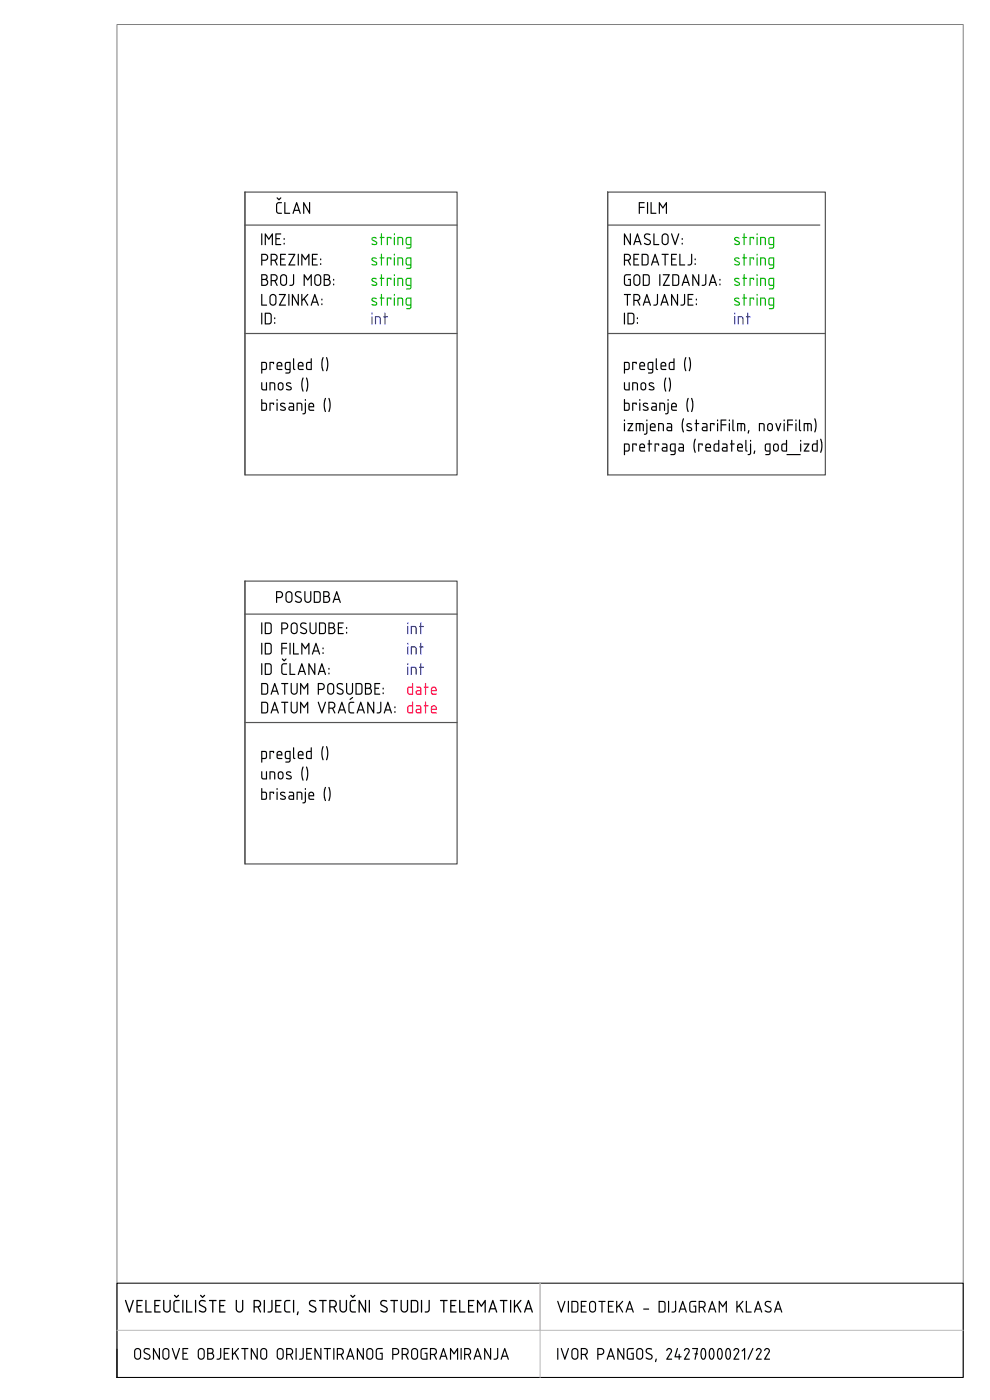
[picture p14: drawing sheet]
<svg xmlns="http://www.w3.org/2000/svg" width="210mm" height="297mm" viewBox="0 0 210 297" stroke-linecap="round" stroke-linejoin="round" font-family="sans-serif">
<!-- layer: OKVIR_unutarnji -->
<path d="M24.8 5.2h179.5v287h-179.5z" fill="none" stroke="#808080" stroke-width=".21"/>
<!-- layer: OKVIR_unut-iRC -->
<path d="M24.8 286.2v6" fill="none" stroke="#000" stroke-width=".21"/>
<!-- layer: OKVIR -->
<path d="M24.8 272.2h179.5v20h-179.5z" fill="none" stroke="#000" stroke-width=".21"/>
<path d="M114.5 272.2v20M24.8 282.2h179.5" fill="none" stroke="#bababa" stroke-width=".21"/>
<!-- layer: Pecat -->
<g fill="#000">
<path d="M55.4 49.6h.2v2.4l-.2-.1zM56.1 49.6l.3-.1 .6 1 .7-1 .2 .1-.1 2.4-.2-.1v-1.9l-.6 .9-.6-.9v1.9h-.3zM58.4 49.6h1.2v.1h-1v.8l.8 .1-.1 .1h-.7v1h1v.3l-1.2-.1zM60.1 51.7a.2 .2 0 0 1 .4 0 .2 .2 0 0 1-.4 0zM60.1 50.7a.2 .2 0 0 1 .4 0 .2 .2 0 0 1-.4 0z"/>
<path d="M55.5 53.8h.6a.75 .75 0 0 1 .8 .8 .75 .75 0 0 1-.8 .7h-.5v1h-.1zM55.6 54.1v1h.5a.5 .5 0 0 0 .5-.5 .5 .5 0 0 0-.5-.5zM57.4 53.8h.7a.75 .75 0 0 1 .8 .6 .75 .75 0 0 1-.5 .9l.5 1h-.2l-.5-1h-.6v1h-.2zM57.6 54.1v1h.5a.5 .5 0 0 0 .5-.5 .5 .5 0 0 0-.5-.5zM59.4 53.8l1.2 .1v.2h-1v.7l.8 .1-.1 .2h-.7v1h1v.2h-1.2zM61.1 53.9h1.5l-1.1 2.2h1.1v.2h-1.5l1.2-2.2h-1.1zM63.2 53.8l.2 .1-.1 2.4h-.2zM63.9 53.8l.9 1 .6-1 .2 .1v2.4h-.2v-1.9l-.7 .8-.6-.8v1.9h-.2zM66.2 53.8l1.2 .1-.1 .2h-.9v.7l.7 .1v.2h-.7v1h.9v.2h-1.2zM67.9 56a.2 .2 0 0 1 .4 0 .2 .2 0 0 1-.4 0zM67.9 55a.2 .2 0 0 1 .4 0 .2 .2 0 0 1-.4 0z"/>
<path d="M55.5 58.1h.6a.62 .62 0 0 1 .6 .5 .62 .62 0 0 1-.2 .7 .74 .74 0 0 1 .4 .8 .74 .74 0 0 1-.8 .5h-.7zM55.6 58.4v.7h.5a.37 .37 0 0 0 .4-.3 .37 .37 0 0 0-.4-.4zM55.6 59.4v1h.5a.5 .5 0 0 0 .5-.5 .5 .5 0 0 0-.5-.5zM57.4 58.1h.7a.75 .75 0 0 1 .8 .6 .75 .75 0 0 1-.5 .9l.5 1h-.2l-.5-1h-.6v1h-.2zM57.6 58.4v1h.5a.5 .5 0 0 0 .5-.5 .5 .5 0 0 0-.5-.5zM59.9 58.5l-.3 .3v1.1a.5 .5 0 0 0 .5 .5 .5 .5 0 0 0 .5-.5v-1a.5 .5 0 0 0-.2-.5 .5 .5 0 0 0-.5 .1zM59.5 58.5a.75 .75 0 0 1 .9-.3 .75 .75 0 0 1 .5 .7v1a.75 .75 0 0 1-.8 .7 .75 .75 0 0 1-.7-.7zM62.1 58.2h.3v1.8a.57 .57 0 0 1-.4 .6 .57 .57 0 0 1-.6-.1v-.1a.47 .47 0 0 0 .7-.4zM64.4 58.1l.9 1.1 .6-1h.2v2.4h-.2v-1.9l-.7 .8-.6-.8v1.9h-.2zM67 58.5l-.1 .3v1.1a.5 .5 0 0 0 .5 .5 .5 .5 0 0 0 .5-.5v-1a.49 .49 0 0 0-.3-.5 .49 .49 0 0 0-.6 .1zM66.7 58.5a.75 .75 0 0 1 .9-.3 .75 .75 0 0 1 .5 .7v1a.75 .75 0 0 1-.7 .7 .75 .75 0 0 1-.8-.7zM68.7 58.1h.7a.62 .62 0 0 1 .6 .5 .62 .62 0 0 1-.2 .7 .74 .74 0 0 1 .3 .8 .74 .74 0 0 1-.7 .5h-.8zM68.9 58.4v.7h.5a.37 .37 0 0 0 .4-.3 .37 .37 0 0 0-.4-.4zM68.9 59.4v1h.5a.5 .5 0 0 0 .5-.5 .5 .5 0 0 0-.5-.5zM70.6 60.3a.2 .2 0 0 1 .4 0 .2 .2 0 0 1-.4 0zM70.6 59.3a.2 .2 0 0 1 .4 0 .2 .2 0 0 1-.4 0z"/>
<path d="M58.7 43l.3-.1h.8l-.1 .2-.8 .1-.1 .2v1.5l.3 .2h.6v.3h-.7l-.4-.3-.1-1.7zM58.7 41.9h.2l.3 .3 .3-.3 .2 .1-.6 .5zM60.3 42.9h.2v2.2h1v.3l-1.2-.1zM62.9 43.4l-.4 1.1h.8zM62.8 42.9h.2l.7 2.5-.1-.1-.2-.6h-.9l-.2 .6h-.3zM64.3 42.9h.2l1 1.9v-1.9h.3l-.1 2.5-.1-.1-1.1-1.8v1.8h-.2z"/>
<path d="M135.5 42.9h1.2l-.1 .2h-.9v.8h.9l.1 .1-1 .1-.1 1.3-.1-.1zM137.3 42.9h.2l-.1 2.5-.2-.1zM138 42.9h.2v2.2h.9v.3l-1.1-.1zM139.8 42.9l.8 1 .6-1h.3l-.1 2.5-.2-.1v-1.9l-.7 .8-.5-.8v1.9h-.3z"/>
<path d="M55.5 62.3l.1 .1v2.2h1v.2h-1.2zM57.6 62.7l-.2 .3v1.1a.5 .5 0 0 0 .5 .5 .5 .5 0 0 0 .5-.5v-1a.5 .5 0 0 0-.3-.5 .5 .5 0 0 0-.5 .1zM57.5 62.5a.75 .75 0 0 1 1.1 .6v1a.75 .75 0 0 1-.7 .7 .75 .75 0 0 1-.8-.7v-1.2zM59.2 62.3l1.4 .1-1.1 2.2h1.1v.2h-1.5l1.2-2.2h-1.1zM61.1 62.4h.3l-.1 2.4h-.2zM61.9 62.3l.2 .1 1 1.8v-1.8h.3l-.1 2.4h-.1l-1.1-1.9v1.9h-.2zM63.9 62.3l.2 .1v1.1l1.1-1.1h.2l-.8 .9 .8 1.4-.1 .1h-.1l-.7-1.3-.4 .4v.9h-.2zM66.8 62.9l-.4 1.1h.7zM66.7 62.4h.2l.7 2.4h-.2l-.2-.6h-.9l-.2 .6h-.2zM68.1 64.5a.2 .2 0 0 1 .4 0 .2 .2 0 0 1-.4 0zM68.1 63.5a.2 .2 0 0 1 .4 0 .2 .2 0 0 1-.4 0z"/>
<path d="M55.4 66.4h.2v2.4h-.2zM56.1 66.4l1-.1 .4 .3 .1 1.7-.2 .4-1.3 .1zM56.4 66.6v2h.7l.3-.3v-1.4l-.3-.3zM58.1 68.5a.2 .2 0 0 1 .4 0 .2 .2 0 0 1-.4 0zM58.1 67.5a.2 .2 0 0 1 .4 0 .2 .2 0 0 1-.4 0z"/>
<path d="M58.5 125.4h.8a.75 .75 0 0 1 .7 .7 .75 .75 0 0 1-.7 .8h-.5v.9l-.2 .1zM58.8 125.6v1h.5a.5 .5 0 0 0 .5-.5 .5 .5 0 0 0-.5-.5zM60.9 125.8l-.1 .2v1.1a.5 .5 0 0 0 .5 .5 .5 .5 0 0 0 .5-.5v-1a.49 .49 0 0 0-.3-.5 .49 .49 0 0 0-.6 .2zM60.9 125.5a.75 .75 0 0 1 1.1 .6v1a.75 .75 0 0 1-.7 .8 .75 .75 0 0 1-.8-.8v-1.1zM62.6 125.6a.9 .9 0 0 1 1.3 0l-.2 .1a.64 .64 0 0 0-.9 .2l.1 .4 .8 .4a.65 .65 0 0 1 .3 .8 .65 .65 0 0 1-.8 .4l-.6-.3 .1-.2a.62 .62 0 0 0 .6 .2 .62 .62 0 0 0 .5-.5l-1.1-.6-.2-.3zM64.5 125.4h.3v1.7a.5 .5 0 0 0 .5 .5 .5 .5 0 0 0 .5-.5v-1.7h.2v1.7a.75 .75 0 0 1-.7 .8 .75 .75 0 0 1-.8-.8zM66.5 125.4h1l.4 .2 .1 1.8-.2 .4h-1.3zM66.8 125.6v2h.7l.3-.3v-1.4l-.3-.3zM68.5 125.4h.8a.62 .62 0 0 1 .6 .4 .62 .62 0 0 1-.2 .7 .74 .74 0 0 1 .3 .8 .74 .74 0 0 1-.7 .6l-.8-.1zM68.8 125.6v.8h.5a.37 .37 0 0 0 .4-.4 .37 .37 0 0 0-.4-.4zM68.8 126.6v1h.5a.5 .5 0 0 0 .5-.5 .5 .5 0 0 0-.5-.5zM71.4 125.9l-.4 1.1h.8zM71.3 125.4h.2l.7 2.5-.1-.1-.2-.6h-.9l-.2 .6h-.3z"/>
<path d="M26.6 275.7h.1l.7 2.1 .7-2.1 .3 .1-.9 2.6-.2-.1-.8-2.4zM29 275.7l1.3 .1-.1 .2h-1v.8h.8l-.1 .2h-.7v1.1h1v.3l-1.3-.1zM30.8 275.8h.3v2.3h1v.3l-1.3-.1zM32.7 275.8h1.4l-.1 .2h-1v.8h.8l-.1 .2h-.7v1.1h1v.3l-1.3-.1zM34.7 275.7l.2 .1v1.8a.54 .54 0 0 0 .5 .5 .54 .54 0 0 0 .5-.5l.1-1.9 .2 .1v1.8a.81 .81 0 0 1-.8 .8 .81 .81 0 0 1-.8-.8zM36.9 276l.4-.3 .8 .1-.1 .2h-.8l-.2 .3 .1 1.7 .2 .1h.7v.3h-.7l-.4-.3zM36.9 274.7l.2-.1 .3 .4 .4-.4 .2 .2-.6 .5zM38.7 275.7l.2 .1-.1 2.6-.2-.1zM39.5 275.7l.2 .1v2.3h1v.3l-1.2-.1zM41.4 275.7l.2 .1-.1 2.6-.2-.1zM42.4 274.7l.2-.1 .4 .4 .3-.4 .2 .2-.6 .5zM42.3 276a.98 .98 0 0 1 1.3 0l-.1 .1a.69 .69 0 0 0-1.1 .2l.1 .4 .9 .4a.69 .69 0 0 1 .3 .9 .69 .69 0 0 1-.8 .4l-.7-.3 .1-.2a.67 .67 0 0 0 .7 .2 .67 .67 0 0 0 .5-.5l-1-.6a.64 .64 0 0 1-.2-1zM44.3 275.8h1.6v.2h-.6l-.1 2.4-.2-.1v-2.3h-.6zM46.5 275.7l1.3 .1v.2h-1.1v.8h.9l-.1 .2h-.8v1.1h1.1v.3l-1.3-.1zM50 275.7l.3 .1v1.8a.54 .54 0 0 0 .5 .5 .54 .54 0 0 0 .5-.5l.1-1.9 .2 .1v1.8a.81 .81 0 0 1-.8 .8 .81 .81 0 0 1-.8-.8zM53.8 275.7h.1a1.26 1.26 0 0 1 1.4 .4 .86 .86 0 0 1-.4 1.2l.5 1-.3 .1-.5-1.1h-.6v1l-.2 .1zM54 276v1h.6a.54 .54 0 0 0 .5-.5 .54 .54 0 0 0-.5-.5zM55.9 275.8h.3l-.1 2.6-.2-.1zM57.6 275.7l.2 .1v1.9a.66 .66 0 0 1-.4 .6 .66 .66 0 0 1-.7 0l.1-.2a.5 .5 0 0 0 .7-.4zM58.4 275.7l1.3 .1-.1 .2h-1v.8h.8v.2h-.8v1.1h1v.3l-1.2-.1zM60.3 276l.5-.3 .8 .1-.1 .2h-.8l-.2 .3 .1 1.7 .2 .1h.7v.3h-.7l-.5-.3zM62.2 275.7l.2 .1-.1 2.6-.2-.1zM63.1 278.2l.2-.1v.2l-.1 .6h-.2zM65.8 275.8a.85 .85 0 0 1 1.2 .2l-.2 .1a.69 .69 0 0 0-1 .2l.1 .4 .9 .4a.7 .7 0 0 1 .3 .9 .7 .7 0 0 1-.9 .4l-.7-.3 .1-.2a.67 .67 0 0 0 .7 .2 .67 .67 0 0 0 .6-.5l-1-.6a.69 .69 0 0 1-.1-1.2zM67.7 275.7l1.6 .1-.1 .2h-.6l-.1 2.4-.2-.1v-2.3h-.6zM69.9 275.7h.1a1.26 1.26 0 0 1 1.3 .4 .86 .86 0 0 1-.3 1.2l.4 1-.2 .1-.5-1.1h-.6v1l-.2 .1zM70.1 276v1h.5a.54 .54 0 0 0 .6-.5 .54 .54 0 0 0-.6-.5zM72.1 275.7l.2 .1v1.8a.54 .54 0 0 0 .5 .5 .54 .54 0 0 0 .5-.5l.1-1.9 .2 .1v1.8a.81 .81 0 0 1-.8 .8 .81 .81 0 0 1-.8-.8zM74.2 276l.5-.3 .8 .1-.1 .2h-.8l-.2 .3 .1 1.7 .2 .1h.7v.3h-.7l-.5-.3zM74.3 274.7l.2-.1 .3 .4 .4-.4 .2 .2-.6 .5zM76.1 275.7h.2l1.1 2v-1.9h.3l-.1 2.6h-.2l-1.1-2v1.9h-.3zM78.2 275.8h.3l-.1 2.6-.2-.1zM80.8 275.9a.99 .99 0 0 1 1.3 .1l-.2 .1a.69 .69 0 0 0-1 .2l.1 .4 .9 .4a.7 .7 0 0 1 .3 .9 .7 .7 0 0 1-.9 .4l-.6-.3 .1-.2a.67 .67 0 0 0 .6 .2 .67 .67 0 0 0 .6-.5l-1-.6a.67 .67 0 0 1-.2-1.1zM82.8 275.7l1.6 .1-.1 .2h-.6v2.4l-.2-.1v-2.3h-.7zM85 275.7l.2 .1v1.8a.54 .54 0 0 0 .6 .5 .54 .54 0 0 0 .5-.5l.1-1.9 .2 .1v1.8a.81 .81 0 0 1-.8 .8 .81 .81 0 0 1-.9-.8zM87.2 275.7h1l.4 .3 .1 1.9-.3 .4h-1.3zM87.4 276v2.1h.7l.4-.3v-1.5l-.4-.3zM89.3 275.7l.2 .1v2.6l-.2-.1zM90.9 275.7l.2 .1v1.9a.66 .66 0 0 1-.3 .6 .66 .66 0 0 1-.7 0v-.2a.5 .5 0 0 0 .8-.4zM93.4 275.7l1.5 .1v.2h-.6l-.1 2.4-.2-.1v-2.3h-.6zM95.5 275.7l1.3 .1v.2h-1.1v.8h.8v.2h-.8v1.1h1.1v.3l-1.3-.1zM97.4 275.7l.2 .1v2.3h1v.3l-1.2-.1zM99.3 275.7l1.3 .1-.1 .2h-1v.8h.8v.2h-.8v1.1h1v.3l-1.3-.1zM101.2 275.7h.2l.7 1.1 .7-1.1 .2 .1v2.6l-.2-.1v-2l-.8 .9-.6-.9v2h-.3zM104.5 276.3l-.4 1.2h.8zM104.4 275.8h.2l.9 2.4-.1 .2h-.2l-.2-.7h-1l-.2 .7-.2-.1zM106.1 275.7l1.5 .1-.1 .2h-.6v2.4l-.2-.1v-2.3h-.6zM108.2 275.7l.2 .1v2.6l-.2-.1zM109 275.7l.2 .1v1.2l1.2-1.3 .2 .1-.8 1 .8 1.4-.1 .2h-.1l-.8-1.4-.4 .4v.9h-.2zM112.1 276.3l-.4 1.2h.8zM112 275.8h.2l.8 2.4-.1 .2h-.1l-.2-.7h-1l-.2 .7-.3-.1z"/>
<path d="M118.2 275.9h.2l.6 2 .7-2 .2 .1-.8 2.4h-.2zM120.5 275.9l.2 .1-.1 2.4-.2-.1zM121.2 276l1-.1 .4 .3 .1 1.7-.3 .4h-1.2zM121.4 276.1v2h.7l.3-.2v-1.5l-.3-.3zM123.2 275.9l1.2 .1v.1h-1v.8l.8 .1-.1 .1h-.7v1h1v.3l-1.2-.1zM125.2 276.4v1.2a.5 .5 0 0 0 .5 .5 .5 .5 0 0 0 .5-.5v-1a.5 .5 0 0 0-.4-.4 .5 .5 0 0 0-.6 .2zM125 276.2a.75 .75 0 0 1 .9-.3 .75 .75 0 0 1 .5 .7v1a.75 .75 0 0 1-.7 .8 .75 .75 0 0 1-.8-.8zM127 275.9l1.4 .1v.1h-.6l-.1 2.3-.2-.1v-2.2h-.5zM129 275.9l1.2 .1-.1 .1h-.9v.8l.7 .1v.1h-.7v1h.9v.3l-1.2-.1zM130.7 276h.2v1.1l1.1-1.2 .2 .1-.8 .9 .8 1.3-.1 .2h-.2l-.7-1.3-.3 .3v.9h-.2zM133.5 276.4l-.3 1.1h.7zM133.4 275.9h.2l.8 2.5h-.2l-.2-.6h-.9l-.2 .6-.2-.1zM136.4 277.6l1.2-.1 .1 .2-1.2 .1zM139.7 275.9h1l.4 .3 .1 1.7-.3 .4h-1.2zM139.9 276.1v2h.7l.3-.2v-1.5l-.3-.3zM141.7 275.9l.2 .1-.1 2.4-.1-.1zM143.2 276h.2v1.8a.57 .57 0 0 1-.3 .6 .57 .57 0 0 1-.7-.2l.1-.1a.47 .47 0 0 0 .7-.3zM144.8 276.4l-.4 1.1h.8zM144.7 275.9h.2l.7 2.5h-.2l-.2-.6h-.9l-.2 .6-.2-.1zM146.4 276h1.3l-.1 .1h-.9l-.3 .3v1.5l.2 .2h.8v-1h-.3l-.1-.1h.7l-.1 1.4h-.9l-.4-.3-.1-1.7zM148.2 276l.7-.1a.75 .75 0 0 1 .8 .6 .75 .75 0 0 1-.5 .8l.4 1-.2 .1-.4-1h-.6v.9l-.2 .1zM148.4 276.1v1h.5a.5 .5 0 0 0 .5-.5 .5 .5 0 0 0-.5-.5zM151 276.4l-.3 1.1h.7zM150.9 275.9h.2l.7 2.5h-.1l-.2-.6h-.9l-.2 .6-.2-.1zM152.5 275.9l.8 1 .6-1 .3 .1-.1 2.4-.2-.1v-1.9l-.6 .9-.6-.9v1.9h-.3zM156.2 276h.2v1.1l1.1-1.2 .2 .1-.8 .9 .7 1.3v.2h-.2l-.7-1.3-.3 .3v.9h-.2zM158.2 275.9l.2 .1v2.1h.9v.3l-1.1-.1zM160.8 276.4l-.4 1.1h.8zM160.7 275.9h.2l.7 2.5h-.2l-.2-.6h-.9l-.2 .6-.2-.1zM162.2 276.2a.9 .9 0 0 1 1.3-.1l-.1 .2a.64 .64 0 0 0-1 .1l.1 .4 .8 .4a.65 .65 0 0 1 .3 .8 .65 .65 0 0 1-.8 .4l-.6-.3 .1-.2a.62 .62 0 0 0 .6 .3 .62 .62 0 0 0 .5-.5l-1.1-.7-.1-.3zM165 276.4l-.3 1.1h.7zM164.9 275.9h.2l.7 2.5h-.1l-.2-.6h-.9l-.2 .6-.2-.1z"/>
<path d="M28.8 286.4l-.1 1.2a.5 .5 0 0 0 .5 .5 .5 .5 0 0 0 .5-.5v-1a.5 .5 0 0 0-.4-.4 .5 .5 0 0 0-.5 .2zM28.5 286.2a.75 .75 0 0 1 .9-.3 .75 .75 0 0 1 .5 .7v1a.75 .75 0 0 1-.7 .8 .75 .75 0 0 1-.8-.8zM30.7 286a.78 .78 0 0 1 1.1 .1l-.2 .2a.64 .64 0 0 0-.9 .1l.1 .4 .8 .4a.65 .65 0 0 1 .3 .8 .65 .65 0 0 1-.8 .4l-.6-.3 .1-.2a.62 .62 0 0 0 .6 .3 .62 .62 0 0 0 .5-.5l-1.1-.7-.2-.3v-.3zM32.5 285.9h.1l1.1 1.9v-1.8h.2v2.4h-.2l-1-1.9v1.8h-.3zM34.8 286.4l-.1 1.2a.5 .5 0 0 0 .5 .5 .5 .5 0 0 0 .5-.5v-1a.5 .5 0 0 0-.4-.4 .5 .5 0 0 0-.5 .2zM34.8 286a.75 .75 0 0 1 1.1 .6v1a.75 .75 0 0 1-.7 .8 .75 .75 0 0 1-.8-.8v-1.1zM36.5 285.9h.2l.6 2 .7-2 .2 .1-.9 2.4-.1-.1zM38.7 285.9l1.2 .1v.1h-1v.8l.8 .1-.1 .1h-.7v1h1v.3l-1.2-.1zM42.3 286.4l-.1 1.2a.5 .5 0 0 0 .5 .5 .5 .5 0 0 0 .5-.5v-1a.5 .5 0 0 0-.4-.4 .5 .5 0 0 0-.5 .2zM42.3 286a.75 .75 0 0 1 1.1 .6v1a.75 .75 0 0 1-.7 .8 .75 .75 0 0 1-.8-.8v-1.1zM44 285.9h.7a.62 .62 0 0 1 .6 .4 .62 .62 0 0 1-.2 .7 .74 .74 0 0 1 .3 .9 .74 .74 0 0 1-.7 .5l-.8-.1zM44.2 286.1v.8h.5a.37 .37 0 0 0 .4-.4 .37 .37 0 0 0-.4-.4zM44.2 287.1v1h.5a.5 .5 0 0 0 .5-.5 .5 .5 0 0 0-.5-.5zM46.7 285.9l.2 .1v1.8a.57 .57 0 0 1-.3 .6 .57 .57 0 0 1-.7-.2l.1-.1a.47 .47 0 0 0 .7-.3zM47.4 286h1.3l-.1 .1h-.9v.8l.7 .1v.1h-.7v1h.9v.3l-1.2-.1zM49.2 286h.2v1.1l1.1-1.2 .2 .1-.8 .9 .8 1.3-.1 .2h-.1l-.7-1.3-.4 .3v.9h-.2zM51.2 285.9l1.5 .1-.1 .1h-.5l-.1 2.3-.2-.1v-2.2h-.6zM53.2 285.9h.2l1 1.9v-1.8h.3l-.1 2.4h-.1l-1.1-1.9v1.8h-.2zM55.5 286.4l-.1 1.2a.5 .5 0 0 0 .5 .5 .5 .5 0 0 0 .5-.5v-1a.5 .5 0 0 0-.3-.4 .5 .5 0 0 0-.6 .2zM55.3 286.2a.75 .75 0 0 1 .8-.3 .75 .75 0 0 1 .6 .7v1a.75 .75 0 0 1-.8 .8 .75 .75 0 0 1-.7-.8zM59 286.4l-.1 1.2a.5 .5 0 0 0 .5 .5 .5 .5 0 0 0 .5-.5v-1a.5 .5 0 0 0-.3-.4 .5 .5 0 0 0-.6 .2zM59 286a.75 .75 0 0 1 1.2 .6v1a.75 .75 0 0 1-.8 .8 .75 .75 0 0 1-.7-.8v-1.1zM60.7 285.9h.7a.75 .75 0 0 1 .8 .6 .75 .75 0 0 1-.5 .8l.5 1-.2 .1-.5-1h-.6v.9l-.2 .1zM60.9 286.1v1h.5a.5 .5 0 0 0 .5-.5 .5 .5 0 0 0-.5-.5zM62.7 286h.2v2.4l-.2-.1zM64.2 285.9l.2 .1v1.8a.57 .57 0 0 1-.3 .6 .57 .57 0 0 1-.7-.2l.1-.1a.47 .47 0 0 0 .7-.3zM64.9 286h1.3l-.1 .1h-.9v.8l.7 .1v.1h-.7v1h.9v.3l-1.2-.1zM66.7 286l.2-.1 1 1.9v-1.8h.3l-.1 2.4h-.1l-1.1-1.9v1.8h-.2zM68.7 285.9l1.5 .1-.1 .1h-.6v2.3l-.2-.1v-2.2h-.6zM70.7 285.9l.2 .1v2.4l-.2-.1zM71.5 285.9h.7a.75 .75 0 0 1 .7 .6 .75 .75 0 0 1-.4 .8l.4 1-.2 .1-.5-1h-.5v.9l-.2 .1zM71.7 286.1v1h.5a.5 .5 0 0 0 .5-.5 .5 .5 0 0 0-.5-.5zM74.3 286.4l-.4 1.1h.8zM74.2 285.9h.2l.7 2.5h-.2l-.1-.6h-1l-.1 .6-.3-.1zM75.7 286l.2-.1 1 1.9v-1.8h.3l-.1 2.4h-.1l-1.1-1.9v1.8h-.2zM78 286.4l-.1 1.2a.5 .5 0 0 0 .5 .5 .5 .5 0 0 0 .5-.5v-1a.5 .5 0 0 0-.3-.4 .5 .5 0 0 0-.6 .2zM77.8 286.2a.75 .75 0 0 1 .8-.3 .75 .75 0 0 1 .6 .7v1a.75 .75 0 0 1-.8 .8 .75 .75 0 0 1-.7-.8zM79.8 286.2l.4-.3 1 .1-.1 .1h-.9l-.3 .3v1.5l.2 .2h.8v-1h-.3l-.1-.1h.7l-.1 1.4h-.9l-.4-.3zM83.2 285.9h.7a.75 .75 0 0 1 .8 .7 .75 .75 0 0 1-.8 .8h-.5v.9l-.2 .1zM83.4 286.1v1h.5a.5 .5 0 0 0 .5-.5 .5 .5 0 0 0-.5-.5zM85.2 286l.7-.1a.75 .75 0 0 1 .8 .6 .75 .75 0 0 1-.5 .8l.5 1-.3 .1-.4-1h-.6v.9l-.2 .1zM85.4 286.1v1h.5a.5 .5 0 0 0 .5-.5 .5 .5 0 0 0-.5-.5zM87.5 286.4l-.1 1.2a.5 .5 0 0 0 .5 .5 .5 .5 0 0 0 .5-.5v-1a.5 .5 0 0 0-.3-.4 .5 .5 0 0 0-.6 .2zM87.3 286.2a.75 .75 0 0 1 .8-.3 .75 .75 0 0 1 .6 .7v1a.75 .75 0 0 1-.8 .8 .75 .75 0 0 1-.7-.8zM89.4 286h1.3l-.1 .1h-.9l-.3 .3v1.5l.2 .2h.8v-1h-.3l-.1-.1h.7l-.1 1.4h-.9l-.4-.3-.1-1.7zM91.2 285.9h.7a.75 .75 0 0 1 .8 .6 .75 .75 0 0 1-.5 .8l.5 1-.3 .1-.4-1h-.6v.9l-.2 .1zM91.4 286.1v1h.5a.5 .5 0 0 0 .5-.5 .5 .5 0 0 0-.5-.5zM94 286.4l-.3 1.1h.7zM93.9 285.9h.3l.7 2.5h-.2l-.2-.6h-.9l-.2 .6-.2-.1zM95.4 286l.2-.1 .7 1 .7-1 .2 .1-.1 2.4-.2-.1v-1.9l-.6 .9-.6-.9v1.9h-.3zM97.7 286h.2v2.4l-.2-.1zM98.5 285.9h.7a.75 .75 0 0 1 .7 .6 .75 .75 0 0 1-.4 .8l.4 1-.2 .1-.5-1h-.5v.9l-.2 .1zM98.7 286.1v1h.5a.5 .5 0 0 0 .5-.5 .5 .5 0 0 0-.5-.5zM101.3 286.4l-.4 1.1h.8zM101.2 285.9h.2l.7 2.5h-.2l-.2-.6h-.9l-.2 .6-.2-.1zM102.7 286l.2-.1 1 1.9v-1.8h.3l-.1 2.4h-.1l-1.1-1.9v1.8h-.2zM105.4 286h.3v1.8a.57 .57 0 0 1-.4 .6 .57 .57 0 0 1-.6-.2v-.1a.47 .47 0 0 0 .7-.3zM107 286.4l-.3 1.1h.7zM106.9 285.9h.2l.8 2.5h-.2l-.2-.6h-.9l-.2 .6-.2-.1z"/>
<path d="M118.2 285.9l.2 .1v2.4l-.2-.1zM119 285.9h.1l.7 2 .6-2 .3 .1-.9 2.4-.1-.1zM121.5 286.4l-.1 1.2a.5 .5 0 0 0 .5 .5 .5 .5 0 0 0 .5-.5v-1a.5 .5 0 0 0-.3-.4 .5 .5 0 0 0-.6 .2zM121.5 286a.75 .75 0 0 1 1.2 .6v1a.75 .75 0 0 1-.8 .8 .75 .75 0 0 1-.7-.8v-1.1zM123.2 285.9h.7a.75 .75 0 0 1 .8 .6 .75 .75 0 0 1-.5 .8l.4 1-.2 .1-.4-1h-.6v.9l-.2 .1zM123.4 286.1v1h.5a.5 .5 0 0 0 .5-.5 .5 .5 0 0 0-.5-.5zM126.7 285.9h.7a.75 .75 0 0 1 .8 .7 .75 .75 0 0 1-.8 .8h-.5v.9l-.2 .1zM126.9 286.1v1h.5a.5 .5 0 0 0 .5-.5 .5 .5 0 0 0-.5-.5zM129.5 286.4l-.3 1.1h.7zM129.4 285.9h.2l.8 2.5h-.2l-.2-.6h-.9l-.2 .6-.2-.1zM131 285.9h.1l1.1 1.9v-1.8h.2v2.4h-.2l-1-1.9v1.8h-.3zM133 286.2l.4-.3 1 .1-.1 .1h-.8l-.3 .3v1.5l.1 .2h.9v-1h-.4v-.1h.6l-.1 1.4h-.9l-.4-.3zM135.2 286.4v1.2a.5 .5 0 0 0 .5 .5 .5 .5 0 0 0 .5-.5v-1a.5 .5 0 0 0-.4-.4 .5 .5 0 0 0-.6 .2zM135 286.2a.75 .75 0 0 1 .9-.3 .75 .75 0 0 1 .5 .7v1a.75 .75 0 0 1-.7 .8 .75 .75 0 0 1-.8-.8zM137.2 286a.78 .78 0 0 1 1.1 .1l-.2 .2a.64 .64 0 0 0-.9 .1l.1 .4 .8 .4a.65 .65 0 0 1 .3 .8 .65 .65 0 0 1-.8 .4l-.7-.3 .1-.2a.62 .62 0 0 0 .7 .3 .62 .62 0 0 0 .5-.5l-1.1-.7-.2-.3v-.3zM139.1 288.2l.2 .1-.2 .6h-.1zM141.4 286.1l.3-.2a.64 .64 0 0 1 .7 .2 .64 .64 0 0 1 0 .8l-.8 1.2h.9v.2l-1.2 .1v-.2l.9-1.5a.38 .38 0 0 0 0-.4 .38 .38 0 0 0-.4-.2l-.5 .4zM143.6 285.9h.1l.1 .1-.5 1.6h.6v-.4l.2-.1 .1 .5 .3 .1v.2h-.3l-.1 .5-.2-.1v-.4l-.9-.1zM145.2 286.1l.3-.2a.64 .64 0 0 1 .7 .2 .64 .64 0 0 1 0 .8l-.8 1.2h.8l.1 .2-1.2 .1-.1-.2 1-1.5a.38 .38 0 0 0 0-.4 .38 .38 0 0 0-.4-.2l-.5 .4zM146.8 286h1.2l-.2 1 .2 .2-.2 .1-.3 1.1-.2-.1 .2-1-.2-.2 .3-.1 .2-.9h-1zM149.1 286.1a1.71 1.71 0 0 0 .1 2 1.52 1.52 0 0 0 0-2zM148.7 286.1l.5-.2a1.5 1.5 0 0 1 .5 2l-.4 .5h-.1a1.5 1.5 0 0 1-.6-2zM150.8 286.1a1.71 1.71 0 0 0 .1 2 1.52 1.52 0 0 0 0-2zM150.5 286.1l.4-.2a1.5 1.5 0 0 1 .5 2l-.3 .5h-.2a1.5 1.5 0 0 1-.5-2zM152.6 286.1a1.71 1.71 0 0 0 .1 2 1.52 1.52 0 0 0 0-2zM152.2 286.1l.5-.2a1.5 1.5 0 0 1 .5 2l-.4 .5h-.1a1.5 1.5 0 0 1-.6-2zM154.3 286.1a1.71 1.71 0 0 0 .1 2 1.52 1.52 0 0 0 0-2zM154 286.1l.4-.2a1.5 1.5 0 0 1 .5 2l-.3 .5h-.2a1.5 1.5 0 0 1-.5-2zM155.7 286.1l.3-.2a.64 .64 0 0 1 .7 .2 .64 .64 0 0 1 0 .8l-.8 1.2h.8l.1 .2-1.2 .1-.1-.2 1-1.5a.38 .38 0 0 0 0-.4 .38 .38 0 0 0-.4-.2l-.5 .4zM157.8 285.9l.2 .1v2.4l-.2-.1v-2l-.3 .3h-.2zM159.6 285.9l.2 .2-1.2 2.3-.1-.2zM160.4 286.1l.3-.2a.64 .64 0 0 1 .7 .2 .64 .64 0 0 1 0 .8l-.8 1.2h.9v.2l-1.2 .1v-.2l.9-1.5a.38 .38 0 0 0 0-.4 .38 .38 0 0 0-.4-.2l-.5 .4zM162.2 286.1l.3-.2a.64 .64 0 0 1 .7 .2 .64 .64 0 0 1 0 .8l-.8 1.2h.8l.1 .2-1.2 .1-.1-.2 1-1.5a.38 .38 0 0 0 0-.4 .38 .38 0 0 0-.4-.2l-.5 .4z"/>
</g>
<!-- layer: __VEZE -->
<path d="M51.9 40.7h45v60h-45zM51.9 40.7v60M51.9 47.7h45M128.9 40.7h46.1v60h-46.1zM128.9 47.7h45M128.9 40.7v60M51.9 70.7h45M128.9 70.7h46.1M51.9 123.3h45v59.9h-45zM51.9 123.3v59.9M51.9 130.2h45M51.9 153.2h45" fill="none" stroke="#545454" stroke-width=".25"/>
<!-- layer: Pecat -->
<g fill="#00b800">
<path d="M78.9 50.4a.7 .7 0 0 1 1 .1l-.2 .1a.44 .44 0 0 0-.7 .1l.8 .5a.49 .49 0 0 1 .1 .6 .49 .49 0 0 1-.6 .2l-.5-.2 .1-.2 .2 .1a.5 .5 0 0 0 .7-.2l-.9-.5-.1-.2zM80.8 49.6h.2v.6l.5 .1v.2h-.5v1.5l-.2-.1v-1.4l-.3-.1 .1-.2h.2zM82.1 50.2l.9 .1v.4h-.2v-.2h-.5l-.1 1.5-.2-.1zM83.6 50.2l.2 .1-.1 1.7-.2-.1zM83.5 49.7a.17 .17 0 0 1 .3 0 .17 .17 0 0 1-.3 0zM84.3 50.3l.8-.1 .3 .3 .1 1.5-.2-.1v-1.2l-.2-.2h-.6v1.4h-.2zM86.1 50.5l.3-.3 .9 .1v2.1l-.4 .3h-.8l.1-.2h.7l.1-.5-.8-.1-.2-.3zM86.4 50.5l-.1 1.1 .7 .1v-1.2z"/>
<path d="M78.9 54.7a.7 .7 0 0 1 1 .1l-.2 .1a.44 .44 0 0 0-.7 .2l.8 .4a.49 .49 0 0 1 .1 .7 .49 .49 0 0 1-.6 .1l-.5-.2 .1-.2 .2 .1a.5 .5 0 0 0 .7-.2l-.9-.5-.1-.2zM80.8 53.8l.2 .1v.7h.5v.2h-.5v1.5h-.2v-1.5h-.3l.1-.2h.2zM82.1 54.6h.9v.5l-.2-.1v-.2h-.5l-.1 1.5h-.2zM83.6 54.6h.2l-.1 1.7h-.2zM83.5 54a.17 .17 0 0 1 .3 0 .17 .17 0 0 1-.3 0zM84.3 54.6h.8l.3 .2 .1 1.5h-.2v-1.3l-.2-.2h-.6v1.5h-.2zM86.2 54.6h1.1v2.1l-.4 .4-.8-.1 .1-.2h.6l.2-.2v-.3h-.6l-.3-.3-.1-1zM86.4 54.9l-.1 1.1 .7 .1v-1.3z"/>
<path d="M78.9 59.1a.7 .7 0 0 1 1 .1l-.2 .1a.44 .44 0 0 0-.7 .1l.8 .4a.49 .49 0 0 1 .1 .7 .49 .49 0 0 1-.6 .1l-.5-.2 .1-.1h.2a.5 .5 0 0 0 .7-.1l-.9-.5-.1-.2zM80.8 58.2h.2v.7l.5 .1v.1h-.5v1.5h-.2v-1.5h-.3l.1-.2h.2zM82.1 58.9l.9 .1v.4l-.2-.1v-.2h-.5l-.1 1.5h-.2zM83.6 58.9l.2 .1-.1 1.6h-.2zM83.5 58.3a.17 .17 0 0 1 .3 0 .17 .17 0 0 1-.3 0zM84.3 58.9h.8l.3 .2 .1 1.5h-.2v-1.3l-.2-.2h-.6v1.5h-.2zM86.2 59h1.1v2l-.4 .4-.8-.1 .1-.2h.6l.2-.2v-.3h-.6l-.3-.3-.1-1zM86.4 59.2l-.1 1.1 .7 .1v-1.3z"/>
<path d="M78.9 63.3a.7 .7 0 0 1 1 .1l-.2 .1a.44 .44 0 0 0-.7 .1l.8 .4a.49 .49 0 0 1 .1 .7 .49 .49 0 0 1-.6 .1l-.5-.2 .1-.1h.2a.5 .5 0 0 0 .7-.2l-.9-.4-.1-.2zM80.8 62.3l.2 .1v.7l.5 .1v.1h-.5v1.5h-.2v-1.5h-.3l.1-.2h.2zM82 63.2h1v.4l-.2-.1v-.2h-.5l-.1 1.5h-.2zM83.5 63.2h.3l-.1 1.6h-.2zM83.5 62.5a.17 .17 0 0 1 .3 0 .17 .17 0 0 1-.3 0zM84.3 63.2l.8-.1 .3 .2 .1 1.5h-.2v-1.3l-.2-.2h-.6v1.5h-.2zM86.2 63.2h1.1v2l-.4 .4-.8-.1 .1-.2h.6l.2-.2v-.3h-.6l-.3-.3-.1-1zM86.4 63.4l-.1 1.1 .7 .1v-1.3z"/>
</g>
<path d="M78.8 67.1h.2v1.7h-.2zM78.7 66.5a.2 .2 0 0 1 .4 0 .2 .2 0 0 1-.4 0zM79.6 67.1h.8l.3 .2v1.5h-.2v-1.3l-.2-.2h-.5v1.5h-.3zM81.5 66.4h.3v.7h.5l-.1 .2h-.4l-.1 1.5h-.2v-1.5h-.2v-.2h.2z" fill="#00f"/>
<g fill="#000">
<path d="M132.4 53.8h.7a.75 .75 0 0 1 .7 .6 .75 .75 0 0 1-.4 .9l.4 1h-.2l-.5-1h-.5v1h-.2zM132.6 54.1v1h.5a.5 .5 0 0 0 .5-.5 .5 .5 0 0 0-.5-.5zM134.4 53.8l1.2 .1-.1 .2h-.9v.7l.7 .1-.1 .2h-.6v1h.9v.2h-1.2zM136.1 53.8h1l.4 .3 .1 1.7-.3 .4-1.2 .1zM136.3 54.1v2h.7l.3-.3v-1.4l-.3-.3zM138.9 54.3l-.3 1.1h.7zM138.8 53.9h.2l.7 2.4h-.1l-.2-.6h-.9l-.2 .6h-.2zM140.4 53.8l1.4 .1-.1 .2h-.5l-.1 2.2h-.2v-2.2h-.5zM142.4 53.8l1.2 .1-.1 .2h-.9v.7l.7 .1-.1 .2h-.6v1h.9v.2h-1.2zM144.1 53.8l.2 .1v2.2h.9v.2h-1.1zM146.6 53.8l.2 .1v1.8a.57 .57 0 0 1-.3 .6 .57 .57 0 0 1-.7-.2h.1a.47 .47 0 0 0 .7-.4zM147.3 56a.2 .2 0 0 1 .4 0 .2 .2 0 0 1-.4 0zM147.3 55a.2 .2 0 0 1 .4 0 .2 .2 0 0 1-.4 0z"/>
<path d="M132.3 49.6l.2-.1 1.1 1.9v-1.8h.2l-.1 2.4h-.1l-1-1.9v1.8h-.3zM135.2 50l-.4 1.1h.8zM135.1 49.5h.2l.7 2.5h-.2l-.2-.6h-.9l-.2 .6-.2-.1zM136.8 49.6a.78 .78 0 0 1 1.1 .1l-.1 .2a.64 .64 0 0 0-1 .1l.1 .4 .8 .4a.65 .65 0 0 1 .3 .8 .65 .65 0 0 1-.8 .4l-.6-.3 .1-.2a.62 .62 0 0 0 .6 .2 .62 .62 0 0 0 .5-.4l-1.1-.7-.1-.3v-.3zM138.6 49.6h.2v2.1h.9v.3l-1.1-.1zM140.8 49.8l-.2 .3v1.1a.5 .5 0 0 0 .5 .5 .5 .5 0 0 0 .5-.5v-1a.5 .5 0 0 0-.3-.4 .5 .5 0 0 0-.5 0zM140.4 49.8a.75 .75 0 0 1 .9-.3 .75 .75 0 0 1 .5 .7v1a.75 .75 0 0 1-.7 .8 .75 .75 0 0 1-.8-.8zM142.4 49.5h.1l.7 2 .6-2 .3 .1-.9 2.4-.1-.1zM144.5 51.7a.2 .2 0 0 1 .4 0 .2 .2 0 0 1-.4 0zM144.5 50.7a.2 .2 0 0 1 .4 0 .2 .2 0 0 1-.4 0z"/>
<path d="M55.5 76.7h.7l.4 .4v1.2l-.4 .2h-.6v.7h-.2zM55.6 77v1.2h.7l.1-1.1zM57.1 76.8h1v.4h-.2v-.2h-.5l-.1 1.5-.2-.1zM59.1 77l-.2 .5h.7a.4 .4 0 0 0-.1-.4 .4 .4 0 0 0-.4-.1zM58.7 77a.69 .69 0 0 1 .9-.2 .69 .69 0 0 1 .3 .9h-1l.1 .5h.8v.3l-.9-.1-.3-.3zM60.5 77l.3-.3 .8 .1v2l-.4 .4h-.7l.1-.2h.7l.1-.5-.9-.1-.1-.3zM60.7 77v1.1l.7 .1v-1.2zM62.1 76.1h.3v2.1l.2 .2a.28 .28 0 0 1-.3 .1 .28 .28 0 0 1-.2-.4zM63.5 77.1l-.1 .4h.7a.39 .39 0 0 0-.1-.5 .39 .39 0 0 0-.5 .1zM63.2 77a.69 .69 0 0 1 .9-.2 .69 .69 0 0 1 .3 .9h-1l.1 .5h.8v.3l-.9-.1-.3-.3zM65 76.9l.9-.2v-.6h.2v2.4h-.8l-.3-.2-.1-1.1zM65.2 77v1.1l.7 .1v-1.2zM68.4 75.8h.2a4 4 0 0 0 0 2.8l-.1 .1a3.1 3.1 0 0 1-.1-2.9zM69.2 75.8v-.1a3 3 0 0 1 .1 3h-.1a4.3 4.3 0 0 0-.1-2.8z"/>
<path d="M132.4 62.3l1.4 .1-.1 .2h-.5l-.1 2.2h-.2v-2.2h-.5zM134.4 62.3h.7a.75 .75 0 0 1 .7 .6 .75 .75 0 0 1-.4 .9l.4 1h-.2l-.5-1h-.5v1h-.2zM134.6 62.6v1h.5a.5 .5 0 0 0 .5-.5 .5 .5 0 0 0-.5-.5zM137.2 62.9l-.4 1.1h.8zM137.1 62.4h.2l.7 2.4h-.2l-.2-.6h-.9l-.2 .6h-.2zM139.4 62.3l.2 .1v1.8a.57 .57 0 0 1-.4 .6 .57 .57 0 0 1-.6-.1v-.1a.47 .47 0 0 0 .7-.4zM140.9 62.9l-.3 1.1h.7zM140.8 62.4h.2l.7 2.4h-.1l-.2-.6h-.9l-.2 .6h-.2zM142.4 62.3l.1 .1 1.1 1.8v-1.8h.2l-.1 2.4h-.1l-1-1.9v1.9h-.3zM145.1 62.3l.2 .1v1.8a.57 .57 0 0 1-.3 .6 .57 .57 0 0 1-.7-.1l.1-.1a.47 .47 0 0 0 .7-.4zM145.9 62.3l1.2 .1-.1 .2h-.9v.7l.7 .1-.1 .2h-.6v1h.9v.2h-1.2zM147.5 64.5a.2 .2 0 0 1 .4 0 .2 .2 0 0 1-.4 0zM147.5 63.5a.2 .2 0 0 1 .4 0 .2 .2 0 0 1-.4 0z"/>
<path d="M132.3 66.4h.3l-.1 2.4h-.2zM133.1 66.4l1-.1 .4 .3 .1 1.7-.3 .4-1.2 .1zM133.3 66.6v2h.7l.3-.3v-1.4l-.3-.3zM135 68.5a.2 .2 0 0 1 .4 0 .2 .2 0 0 1-.4 0zM135 67.5a.2 .2 0 0 1 .4 0 .2 .2 0 0 1-.4 0z"/>
<path d="M132.4 58.4l.4-.3 1 .1-.1 .2h-.8l-.3 .3v1.4l.1 .2 .9 .1v-1h-.4v-.2h.6l-.1 1.4h-.9l-.4-.2zM134.7 58.5l-.1 .3v1.1a.5 .5 0 0 0 .5 .5 .5 .5 0 0 0 .5-.5v-1a.49 .49 0 0 0-.3-.5 .49 .49 0 0 0-.6 .1zM134.6 58.3a.75 .75 0 0 1 1.2 .6v1a.75 .75 0 0 1-.7 .7 .75 .75 0 0 1-.8-.7v-1.2zM136.4 58.1h.9l.4 .3 .1 1.8-.3 .4h-1.2zM136.6 58.4v2h.7l.3-.3v-1.4l-.3-.3zM139.9 58.1l.2 .1-.1 2.4h-.2zM140.6 58.2h1.5l-1.2 2.2h1.1v.2h-1.4l1.1-2.2h-1.1zM142.6 58.2l1-.1 .4 .3 .1 1.8-.3 .4h-1.2zM142.8 58.4v2h.7l.3-.3v-1.4l-.3-.3zM145.4 58.7l-.3 1.1h.7zM145.3 58.2h.2l.7 2.4h-.1l-.2-.6h-.9l-.2 .6h-.2zM146.8 58.2h.2l1.1 1.8v-1.8h.2l-.1 2.4h-.1l-1-1.8v1.8h-.3zM149.6 58.2h.2v1.8a.57 .57 0 0 1-.3 .6 .57 .57 0 0 1-.7-.1l.1-.1a.47 .47 0 0 0 .7-.4zM151.2 58.7l-.4 1.1h.7zM151.1 58.2h.2l.7 2.4h-.2l-.2-.6h-.9l-.2 .6h-.2zM152.5 60.3a.2 .2 0 0 1 .4 0 .2 .2 0 0 1-.4 0zM152.5 59.3a.2 .2 0 0 1 .4 0 .2 .2 0 0 1-.4 0z"/>
<path d="M55.5 81.1h.1v1.3l.2 .2h.6v-1.5h.2v1.7h-.8l-.3-.2zM57.2 81.1h.8l.3 .2v1.5h-.2v-1.3l-.2-.2h-.5v1.5h-.3zM59 81.3a.63 .63 0 0 1 .7-.2 .63 .63 0 0 1 .4 .6v.5a.62 .62 0 0 1-.6 .6 .62 .62 0 0 1-.6-.6zM59.2 81.4l-.1 .8a.37 .37 0 0 0 .4 .4 .37 .37 0 0 0 .4-.4v-.5a.37 .37 0 0 0-.2-.4 .37 .37 0 0 0-.5 .1zM60.7 81.2a.7 .7 0 0 1 1.1 .1l-.2 .1a.44 .44 0 0 0-.7 .2l.7 .4a.49 .49 0 0 1 .2 .7 .49 .49 0 0 1-.7 .1l-.5-.2 .1-.2 .2 .1a.5 .5 0 0 0 .7-.2l-.8-.5-.2-.2zM64.2 80.1h.2a4 4 0 0 0 0 2.8l-.1 .2a3.1 3.1 0 0 1-.1-3zM64.9 80.1h.1a3 3 0 0 1 0 3l-.1-.1a4.3 4.3 0 0 0 0-2.8z"/>
<path d="M55.5 84.6l.1 .1v.7h.7l.3 .3v1l-.4 .4h-.8zM55.6 85.6v1.3h.7l.1-1.1zM57.2 85.4l.9 .1v.4l-.2-.1v-.2h-.5l-.1 1.5h-.2zM58.7 85.4l.2 .1-.1 1.6h-.2zM58.6 84.8a.2 .2 0 0 1 .4 0 .2 .2 0 0 1-.4 0zM59.5 85.6a.7 .7 0 0 1 1 .1l-.2 .1a.44 .44 0 0 0-.7 .1l.8 .4a.49 .49 0 0 1 .2 .7 .49 .49 0 0 1-.7 .1l-.5-.2 .1-.1h.2a.5 .5 0 0 0 .7-.2l-.9-.4-.1-.2zM61.3 85.4h.7l.4 .4v1.3h-.8a.5 .5 0 0 1-.5-.5 .5 .5 0 0 1 .5-.5h.5v-.3l-.8-.2zM61.5 86.5v.4h.6v-.5zM62.9 85.5l.8-.1 .4 .2v1.5h-.2v-1.3l-.2-.2h-.6v1.5h-.2zM64.6 84.8a.17 .17 0 0 1 .3 0 .17 .17 0 0 1-.3 0zM64.6 85.5h.3v1.9a.41 .41 0 0 1-.3 .5 .41 .41 0 0 1-.5-.2l.5-.3zM65.7 85.8l-.1 .3h.8a.39 .39 0 0 0-.2-.4 .39 .39 0 0 0-.5 .1zM65.7 85.5a.7 .7 0 0 1 .8 .1 .7 .7 0 0 1 .1 .8h-1l.1 .5h.9v.2h-1l-.2-.4v-.8zM68.9 84.4l.2 .1a4 4 0 0 0 0 2.8l-.1 .1a3.1 3.1 0 0 1-.1-3zM69.7 84.4a3 3 0 0 1 .1 3l-.1-.1a4.3 4.3 0 0 0-.1-2.7z"/>
</g>
<g fill="#00b800">
<path d="M155.8 50.4a.7 .7 0 0 1 1 .1l-.2 .1a.44 .44 0 0 0-.7 .1l.8 .5a.49 .49 0 0 1 .2 .6 .49 .49 0 0 1-.7 .2l-.5-.2 .1-.2 .2 .1a.5 .5 0 0 0 .7-.2l-.9-.5-.1-.2zM157.7 49.6h.2v.6l.5 .1v.2h-.5v1.5l-.2-.1v-1.4l-.3-.1 .1-.2h.2zM159 50.2l.9 .1v.4h-.2v-.2h-.5l-.1 1.5-.2-.1zM160.4 50.3h.3l-.1 1.7-.2-.1zM160.4 49.7a.2 .2 0 0 1 .4 0 .2 .2 0 0 1-.4 0zM161.3 50.2h.7l.4 .3v1.5l-.2-.1v-1.2l-.2-.2h-.6v1.4h-.2zM163.1 50.4l.2-.2 .9 .1v2.1l-.4 .3h-.7v-.2h.6l.2-.2v-.3h-.6l-.3-.3-.1-1.1zM163.2 50.6v1l.7 .1v-1.2z"/>
<path d="M155.8 54.7a.7 .7 0 0 1 1 .1l-.2 .1a.44 .44 0 0 0-.7 .2l.8 .4a.49 .49 0 0 1 .2 .7 .49 .49 0 0 1-.7 .1l-.5-.2 .1-.2 .2 .1a.5 .5 0 0 0 .7-.2l-.9-.5-.1-.2zM157.7 53.9h.2v.7h.5v.2h-.5v1.5h-.2v-1.5h-.3l.1-.2h.2zM159 54.6h.9v.5l-.2-.1v-.2h-.5l-.1 1.5h-.2zM160.4 54.6h.3l-.1 1.7h-.2zM160.4 54a.2 .2 0 0 1 .4 0 .2 .2 0 0 1-.4 0zM161.3 54.6h.7l.4 .2v1.5h-.2v-1.3l-.2-.2h-.6v1.5h-.2zM163.1 54.7l.2-.1h.9v2.1l-.4 .4-.7-.1v-.2h.6l.2-.2v-.3h-.6l-.3-.3-.1-1zM163.3 54.9l-.1 1.1 .7 .1v-1.3z"/>
<path d="M155.8 59.1a.7 .7 0 0 1 1 .1l-.2 .1a.44 .44 0 0 0-.7 .1l.8 .4a.49 .49 0 0 1 .2 .7 .49 .49 0 0 1-.7 .1l-.5-.2 .1-.1h.2a.5 .5 0 0 0 .7-.1l-.9-.5-.1-.2zM157.7 58.2h.2v.7l.5 .1v.1h-.5v1.5h-.2v-1.5h-.3l.1-.2h.2zM159 58.9l.9 .1v.4l-.2-.1v-.2h-.5l-.1 1.5h-.2zM160.5 58.9l.2 .1-.1 1.6h-.2zM160.4 58.3a.2 .2 0 0 1 .4 0 .2 .2 0 0 1-.4 0zM161.3 58.9h.7l.4 .2v1.5h-.2v-1.3l-.2-.2h-.6v1.5h-.2zM163.1 59l.2-.1 .9 .1v2l-.4 .4-.7-.1v-.2h.6l.2-.2v-.3h-.6l-.3-.3-.1-1zM163.3 59.2l-.1 1.1 .7 .1v-1.3z"/>
<path d="M155.8 63.3a.7 .7 0 0 1 1 .1l-.2 .1a.44 .44 0 0 0-.7 .1l.8 .4a.49 .49 0 0 1 .2 .7 .49 .49 0 0 1-.7 .1l-.5-.2 .1-.1h.2a.5 .5 0 0 0 .7-.2l-.9-.4-.1-.2zM157.7 62.4h.2v.7l.5 .1v.1h-.5v1.5h-.2v-1.5h-.3l.1-.2h.2zM158.9 63.2h1v.4l-.2-.1v-.2h-.5l-.1 1.5h-.2zM160.4 63.2h.3l-.1 1.6h-.2zM160.4 62.5a.2 .2 0 0 1 .4 0 .2 .2 0 0 1-.4 0zM161.2 63.2l.8-.1 .4 .2v1.5h-.2v-1.3l-.2-.2h-.6v1.5h-.2zM163.2 63.2h1v2l-.4 .4-.7-.1v-.2h.6l.2-.2v-.3h-.6l-.3-.3-.1-1zM163.3 63.4l-.1 1.1 .7 .1v-1.3z"/>
</g>
<path d="M155.7 67.1h.2v1.7h-.2zM155.7 66.5a.17 .17 0 0 1 .3 0 .17 .17 0 0 1-.3 0zM156.4 67.1h.9l.3 .2v1.5h-.2v-1.3l-.2-.2h-.5v1.5h-.3zM158.4 66.4h.3v.7h.5l-.1 .2h-.4l-.1 1.5h-.2v-1.5h-.2v-.2h.2z" fill="#00f"/>
<g fill="#000">
<path d="M132.4 76.7h.8l.4 .4-.1 1.2-.3 .2h-.6l-.1 .7h-.2zM132.6 77v1.2h.6l.1-1.1zM134.1 76.7l1 .1-.1 .4h-.2v-.2h-.5l-.1 1.5-.1-.1zM135.9 77.1l-.1 .4h.8a.39 .39 0 0 0-.2-.5 .39 .39 0 0 0-.5 .1zM135.7 76.9a.68 .68 0 0 1 .9 0 .68 .68 0 0 1 .2 .8h-1l.1 .5h.8v.3l-.9-.1-.2-.3v-.9zM137.4 77l.3-.3 .9 .1v2l-.4 .4h-.8l.1-.2h.7l.1-.5-.9-.1-.1-.3zM137.6 77.1v1l.7 .1v-1.2zM139.1 76.1h.2v2.1l.3 .2a.28 .28 0 0 1-.4 .1 .28 .28 0 0 1-.1-.4zM140.4 77.2l-.1 .3h.8a.39 .39 0 0 0-.2-.5 .39 .39 0 0 0-.5 .2zM140.3 76.8a.7 .7 0 0 1 .9 .1 .7 .7 0 0 1 .1 .8h-1l.1 .5h.8v.3l-.9-.1-.2-.3v-.9zM141.9 76.9l.9-.2v-.6h.3l-.1 2.4h-.8l-.3-.2-.1-1.1zM142.1 77.1v1l.7 .1v-1.2zM145.3 75.8h.3a4 4 0 0 0 0 2.8l-.1 .1a3.1 3.1 0 0 1-.2-2.9zM146.1 75.8l.1-.1a3 3 0 0 1 0 3h-.1a4.3 4.3 0 0 0 0-2.8z"/>
<path d="M132.4 89.7l.2 .1-.1 1.7-.2-.1zM132.3 89.1a.17 .17 0 0 1 .3 0 .17 .17 0 0 1-.3 0zM133.1 89.7l1.2 .1-.9 1.4h.8v.3l-1.1-.1 .9-1.4h-.9zM134.8 89.8h1.5l.3 .3v1.3h-.3l-.1-1.4h-.4v1.4l-.2 .1v-1.5h-.5v1.4l-.2 .1zM137 89.1a.17 .17 0 0 1 .3 0 .17 .17 0 0 1-.3 0zM137.1 89.7l.2 .1v1.9a.41 .41 0 0 1-.2 .5 .41 .41 0 0 1-.5-.2l.5-.2zM138.2 90l-.1 .5h.7a.4 .4 0 0 0-.1-.5 .4 .4 0 0 0-.5 0zM137.9 90a.69 .69 0 0 1 .9-.2 .69 .69 0 0 1 .3 .9h-1l.1 .5h.8v.3l-1-.1-.2-.3zM139.6 89.7h.8l.3 .2v1.6l-.1-.1v-1.2l-.2-.2h-.6v1.4h-.2zM141.5 89.7h.7l.4 .4v1.3l-.8 .1a.5 .5 0 0 1-.5-.5 .5 .5 0 0 1 .5-.5h.5v-.4l-.8-.1zM141.7 90.8l-.1 .2 .1 .2h.6v-.5zM144.8 88.7l.3 .1a4 4 0 0 0 0 2.8l-.1 .1a3.1 3.1 0 0 1-.2-3zM145.6 89.9a.7 .7 0 0 1 1.1 .1l-.2 .1a.44 .44 0 0 0-.7 .1l.8 .4a.49 .49 0 0 1 .1 .7 .49 .49 0 0 1-.6 .2l-.5-.2 .1-.2 .1 .1a.49 .49 0 0 0 .8-.2l-.9-.5-.1-.2zM147.6 89h.2v.7l.5 .1-.1 .2h-.4l-.1 1.5-.1-.1v-1.4l-.3-.1 .1-.2h.2zM149 89.7h.7l.4 .4v1.3l-.8 .1a.5 .5 0 0 1-.5-.5 .5 .5 0 0 1 .5-.5h.5v-.4l-.8-.1zM149.2 90.8l-.1 .2 .1 .2h.6v-.5zM150.6 89.7l1 .1-.1 .4h-.2v-.2h-.5l-.1 1.5-.1-.1zM152.1 89.7l.2 .1-.1 1.7-.1-.1zM152 89.1a.2 .2 0 0 1 .4 0 .2 .2 0 0 1-.4 0zM152.9 89h1.2l-.1 .2h-.9v.8h.9l.1 .2h-1l-.1 1.3-.2-.1zM154.6 89.8h.2l-.1 1.7-.1-.1zM154.5 89.1a.2 .2 0 0 1 .4 0 .2 .2 0 0 1-.4 0zM155.4 89h.2v2.1l.2 .2a.28 .28 0 0 1-.4 .1 .28 .28 0 0 1-.1-.3zM156.4 89.7h1.3l.3 .2v1.6l-.2-.1v-1.2l-.2-.2h-.3l-.1 1.5-.1-.1v-1.4h-.5v1.4h-.3zM158.7 91.3h.2l-.1 .6-.2 .1zM161 89.7h.8l.3 .2v1.6l-.2-.1v-1.2l-.2-.2h-.5v1.4h-.3zM162.9 89.9a.62 .62 0 0 1 .6-.1 .62 .62 0 0 1 .4 .5v.5a.62 .62 0 0 1-.6 .7 .62 .62 0 0 1-.6-.7v-.6zM163.1 90l-.2 .3v.5a.37 .37 0 0 0 .4 .4 .37 .37 0 0 0 .4-.4v-.5a.38 .38 0 0 0-.6-.3zM164.4 89.8h.3l.4 1.1 .3-1.1h.3l-.6 1.7-.2-.1zM166.2 89.8h.2v1.7l-.2-.1zM166.2 89.1a.17 .17 0 0 1 .3 0 .17 .17 0 0 1-.3 0zM166.9 89h1.3l-.1 .2h-.9v.8h.9l.1 .2h-1l-.1 1.3-.2-.1zM168.7 89.7l.2 .1v1.7l-.2-.1zM168.7 89.1a.17 .17 0 0 1 .3 0 .17 .17 0 0 1-.3 0zM169.5 89h.2v2.1l.2 .2a.28 .28 0 0 1-.3 .1 .28 .28 0 0 1-.2-.3zM170.5 89.7h1.3l.3 .2v1.6l-.2-.1v-1.2l-.2-.2h-.3v1.5l-.2-.1v-1.4h-.5v1.4h-.3zM172.7 88.8l.1-.1a3 3 0 0 1 0 3h-.1a4.3 4.3 0 0 0 0-2.8z"/>
<path d="M132.4 81.1h.2v1.3l.2 .2h.5v-1.5h.3l-.1 1.7h-.8l-.3-.2zM134.1 81.1h.8l.3 .2v1.5h-.1v-1.3l-.2-.2h-.6v1.5h-.2zM135.9 81.3a.63 .63 0 0 1 .7-.2 .63 .63 0 0 1 .5 .6v.5a.62 .62 0 0 1-.7 .6 .62 .62 0 0 1-.6-.6zM136.2 81.4l-.1 .2v.6a.37 .37 0 0 0 .3 .4 .37 .37 0 0 0 .4-.4v-.5a.38 .38 0 0 0-.6-.3zM137.6 81.2a.7 .7 0 0 1 1.1 .1l-.2 .1a.44 .44 0 0 0-.7 .2l.8 .4a.49 .49 0 0 1 .1 .7 .49 .49 0 0 1-.6 .1l-.5-.2 .1-.2 .1 .1a.5 .5 0 0 0 .8-.2l-.9-.5-.1-.2zM141.1 80.1h.2a4 4 0 0 0 0 2.8l-.1 .2a3.1 3.1 0 0 1-.1-3zM141.8 80.1h.1a3 3 0 0 1 0 3l-.1-.1a4.3 4.3 0 0 0 0-2.8z"/>
<path d="M132.4 84.6l.2 .1v.7h.6l.3 .3 .1 1-.4 .4h-.9zM132.6 85.6v1.3h.6l.1-1.1zM134.1 85.4l1 .1-.1 .4-.2-.1v-.2h-.5l-.1 1.5h-.1zM135.6 85.4l.2 .1-.1 1.6h-.1zM135.5 84.8a.2 .2 0 0 1 .4 0 .2 .2 0 0 1-.4 0zM136.4 85.6a.7 .7 0 0 1 1 .1l-.1 .1a.44 .44 0 0 0-.7 .1l.7 .4a.49 .49 0 0 1 .2 .7 .49 .49 0 0 1-.7 .1l-.5-.2 .1-.1h.2a.5 .5 0 0 0 .7-.2l-.9-.4-.1-.2zM138.2 85.4h.7l.4 .4v1.3h-.7a.5 .5 0 0 1-.5-.5 .5 .5 0 0 1 .5-.5h.5l-.1-.3-.8-.2zM138.4 86.4l-.1 .3 .1 .2h.7v-.5zM139.9 85.4h.8l.3 .2v1.5h-.2v-1.3l-.2-.2h-.5v1.5h-.3zM141.5 84.8a.17 .17 0 0 1 .3 0 .17 .17 0 0 1-.3 0zM141.6 85.5h.2v1.9a.41 .41 0 0 1-.2 .5 .41 .41 0 0 1-.5-.2l.5-.3zM142.7 85.8l-.1 .3h.7a.39 .39 0 0 0-.2-.4 .39 .39 0 0 0-.4 .1zM142.4 85.7a.69 .69 0 0 1 .9-.2 .69 .69 0 0 1 .3 .9h-1l.1 .5h.8v.2h-1l-.2-.4zM145.8 84.4l.3 .1a4 4 0 0 0 0 2.8l-.1 .1a3.1 3.1 0 0 1-.2-3zM146.6 84.4h.1a3 3 0 0 1 0 3l-.1-.1a4.3 4.3 0 0 0 0-2.7z"/>
<path d="M55.5 132l.1 .1v2.4l-.2-.1zM56.1 132.1l1-.1 .4 .3 .1 1.7-.2 .4h-1.3zM56.4 132.3v2h.7l.3-.3v-1.4l-.3-.3zM59.7 132h.7a.75 .75 0 0 1 .7 .8 .75 .75 0 0 1-.7 .7h-.5v.9l-.2 .1zM59.9 132.3v1h.5a.5 .5 0 0 0 .5-.5 .5 .5 0 0 0-.5-.5zM62.1 132.3l-.2 .4v1.1a.5 .5 0 0 0 .5 .5 .5 .5 0 0 0 .5-.5v-1a.5 .5 0 0 0-.3-.5 .5 .5 0 0 0-.5 0zM61.7 132.3a.75 .75 0 0 1 .9-.3 .75 .75 0 0 1 .5 .8v1a.75 .75 0 0 1-.7 .7 .75 .75 0 0 1-.8-.7zM63.8 132.2a.91 .91 0 0 1 1.2 .1l-.1 .1a.64 .64 0 0 0-1 .2l.1 .3 .8 .4a.65 .65 0 0 1 .3 .9 .65 .65 0 0 1-.8 .3l-.6-.3 .1-.2a.62 .62 0 0 0 .6 .3 .62 .62 0 0 0 .5-.5l-1.1-.7-.2-.6zM65.6 132.1h.3v1.7a.5 .5 0 0 0 .5 .5 .5 .5 0 0 0 .5-.5v-1.8l.2 .1v1.7a.75 .75 0 0 1-.7 .7 .75 .75 0 0 1-.8-.7zM67.7 132h.9l.4 .3 .1 1.7-.2 .4h-1.3zM67.9 132.3v2h.7l.3-.3v-1.4l-.3-.3zM69.6 132.1l.8-.1a.62 .62 0 0 1 .6 .4 .62 .62 0 0 1-.2 .7 .74 .74 0 0 1 .3 .9 .74 .74 0 0 1-.7 .5l-.8-.1zM69.9 132.3v.7h.5a.37 .37 0 0 0 .4-.4 .37 .37 0 0 0-.4-.3zM69.9 133.3v1h.5a.5 .5 0 0 0 .5-.5 .5 .5 0 0 0-.5-.5zM71.7 132l1.2 .1-.1 .2h-.9v.7l.7 .1v.2h-.7v1h.9v.2l-1.2-.1zM73.4 134.2a.19 .19 0 0 1 .3 0 .19 .19 0 0 1-.3 0zM73.4 133.2a.19 .19 0 0 1 .3 0 .19 .19 0 0 1-.3 0z"/>
<path d="M55.5 136.3l.1 .1v2.4h-.2zM56.1 136.4l1-.1 .4 .3 .1 1.7-.2 .4-1.3 .1zM56.4 136.6v2h.7l.3-.3v-1.4l-.3-.3zM59.7 136.3l1.2 .1-.1 .2h-.9v.7h.9l.1 .2-1 .1-.1 1.2h-.2zM61.4 136.3l.2 .1v2.4h-.2zM62.2 136.3l.2 .1v2.2h.9v.2h-1.2zM63.9 136.3l.9 1.1 .6-1h.2v2.4h-.2v-1.9l-.7 .8-.6-.8v1.9h-.2zM67 136.8l-.4 1.2h.8zM66.9 136.4h.2l.7 2.4h-.1l-.2-.6h-.9l-.2 .6h-.3zM68.4 138.5a.2 .2 0 0 1 .4 0 .2 .2 0 0 1-.4 0zM68.4 137.5a.2 .2 0 0 1 .4 0 .2 .2 0 0 1-.4 0z"/>
<path d="M55.4 148.8h1l.4 .3 .1 1.7-.3 .4-1.2 .1zM55.6 149.1v2h.7l.3-.3v-1.4l-.3-.3zM58.3 149.3l-.4 1.2h.7zM58.2 148.9h.2l.7 2.4h-.2l-.2-.6h-.9l-.2 .6h-.2zM59.7 148.8l1.4 .1v.2h-.6l-.1 2.2h-.1v-2.2h-.6zM61.7 148.8l.2 .1v1.7a.5 .5 0 0 0 .5 .5 .5 .5 0 0 0 .5-.5v-1.8l.2 .1v1.7a.75 .75 0 0 1-.7 .7 .75 .75 0 0 1-.8-.7zM63.7 148.8l.8 1 .7-.9h.2l-.1 2.4h-.2v-1.9l-.6 .8-.6-.8v1.9h-.3zM67.4 148.8l.2 .1 .7 1.9 .6-1.9h.2l-.8 2.4h-.1zM69.7 148.8h.7a.75 .75 0 0 1 .7 .6 .75 .75 0 0 1-.4 .9l.4 1h-.2l-.5-1h-.5v1h-.2zM69.9 149.1v1h.5a.5 .5 0 0 0 .5-.5 .5 .5 0 0 0-.5-.5zM72.5 149.3l-.4 1.2h.8zM72.4 148.9h.2l.7 2.4h-.1l-.2-.6h-.9l-.2 .6h-.3zM74.2 148.9h.9v.2h-.8l-.2 .3 .1 1.5 .2 .2h.7v.2l-.9-.1-.3-.4v-1.5zM74.2 148.2l.5-.4 .2 .1-.6 .5h-.2zM76.5 149.3l-.4 1.2h.8zM76.4 148.9h.2l.7 2.4h-.1l-.2-.6h-.9l-.2 .6h-.3zM77.9 148.8l.2 .1 1 1.8v-1.8h.3l-.1 2.4h-.1l-1.1-1.9v1.9h-.2zM80.7 148.8l.2 .1v1.8a.57 .57 0 0 1-.4 .6 .57 .57 0 0 1-.6-.2 .47 .47 0 0 0 .7-.4zM82.3 149.3l-.4 1.2h.7zM82.1 148.9h.3l.7 2.4h-.2l-.2-.6h-.9l-.2 .6h-.2zM83.6 151a.2 .2 0 0 1 .4 0 .2 .2 0 0 1-.4 0zM83.6 150a.2 .2 0 0 1 .4 0 .2 .2 0 0 1-.4 0z"/>
<path d="M55.4 144.9h1l.4 .2 .1 1.8-.3 .4h-1.2zM55.6 145.1v2h.7l.3-.3v-1.4l-.3-.3zM58.3 145.4l-.4 1.1h.7zM58.2 144.9h.2l.7 2.5-.2-.1-.2-.6h-.9l-.2 .6h-.2zM59.6 144.9h1.5v.2h-.6l-.1 2.3-.1-.1v-2.2h-.6zM61.6 144.9h.3v1.7a.5 .5 0 0 0 .5 .5 .5 .5 0 0 0 .5-.5v-1.7h.2v1.7a.75 .75 0 0 1-.7 .8 .75 .75 0 0 1-.8-.8zM63.6 144.9h.3l.6 1 .7-1h.2l-.1 2.5-.2-.1v-1.9l-.6 .8-.6-.8v1.9h-.3zM67.4 144.9h.7a.75 .75 0 0 1 .8 .7 .75 .75 0 0 1-.8 .8h-.5v.9l-.2 .1zM67.6 145.1v1h.5a.5 .5 0 0 0 .5-.5 .5 .5 0 0 0-.5-.5zM69.7 145.3l-.1 1.3a.5 .5 0 0 0 .5 .5 .5 .5 0 0 0 .5-.5v-1a.5 .5 0 0 0-.3-.5 .5 .5 0 0 0-.6 .2zM69.7 145a.75 .75 0 0 1 1.2 .6v1a.75 .75 0 0 1-.8 .8 .75 .75 0 0 1-.7-.8v-1.2zM71.7 144.9a.78 .78 0 0 1 1.1 .2l-.2 .1a.64 .64 0 0 0-1 .2l.1 .4 .8 .4a.65 .65 0 0 1 .3 .8 .65 .65 0 0 1-.8 .4l-.6-.3 .1-.2a.62 .62 0 0 0 .7 .2 .62 .62 0 0 0 .4-.5l-1-.7-.2-.2v-.4zM73.4 144.9h.2v1.7a.5 .5 0 0 0 .5 .5 .5 .5 0 0 0 .5-.5l.1-1.7h.2v1.7a.75 .75 0 0 1-.8 .8 .75 .75 0 0 1-.7-.8zM75.4 144.9h1l.4 .2 .1 1.8-.3 .4h-1.2zM75.6 145.1v2h.7l.3-.3v-1.4l-.3-.3zM77.4 144.9h.7a.62 .62 0 0 1 .6 .4 .62 .62 0 0 1-.2 .7 .74 .74 0 0 1 .4 .8 .74 .74 0 0 1-.8 .6l-.7-.1zM77.6 145.1v.8h.5a.37 .37 0 0 0 .4-.4 .37 .37 0 0 0-.4-.4zM77.6 146.1v1h.5a.5 .5 0 0 0 .5-.5 .5 .5 0 0 0-.5-.5zM79.4 144.9h1.2v.2h-1v.8h.8l-.1 .2h-.7v1h1v.3l-1.2-.1zM81.1 147a.2 .2 0 0 1 .4 0 .2 .2 0 0 1-.4 0zM81.1 146a.2 .2 0 0 1 .4 0 .2 .2 0 0 1-.4 0z"/>
<path d="M55.4 140.7h.2v2.5l-.2-.1zM56.1 140.7h1l.4 .2 .1 1.8-.2 .4h-1.3zM56.4 140.9v2h.7l.3-.3v-1.4l-.3-.3zM59.9 140.7h1l-.1 .2-.7 .1-.2 .2v1.5l.3 .2h.6v.3l-.9-.1-.3-.4v-1.5zM59.8 139.7h.2l.3 .3 .3-.3 .2 .1-.6 .5zM61.4 140.7h.2v2.2h1v.3l-1.2-.1zM64 141.2l-.4 1.1h.8zM63.9 140.7h.2l.7 2.5-.1-.1-.2-.6h-.9l-.2 .6h-.3zM65.4 140.7h.2l1 1.8v-1.8h.3l-.1 2.5-.1-.1-1.1-1.8v1.8h-.2zM68.3 141.2l-.4 1.1h.7zM68.2 140.7h.2l.7 2.5-.2-.1-.2-.6h-.9l-.2 .6h-.2zM69.6 142.8a.2 .2 0 0 1 .4 0 .2 .2 0 0 1-.4 0zM69.6 141.8a.2 .2 0 0 1 .4 0 .2 .2 0 0 1-.4 0z"/>
</g>
<g fill="#00f">
<path d="M86.4 132.8h.2v1.7l-.2-.1zM86.3 132.2a.2 .2 0 0 1 .4 0 .2 .2 0 0 1-.4 0zM87.1 132.8h.9l.3 .2v1.5l-.2-.1v-1.2l-.2-.2h-.5v1.4h-.3zM89.1 132.1h.3v.7h.5l-.1 .2h-.4l-.1 1.5-.2-.1v-1.4l-.2-.1v-.1h.2z"/>
<path d="M86.4 137.1h.2v1.7h-.2zM86.3 136.5a.2 .2 0 0 1 .4 0 .2 .2 0 0 1-.4 0zM87.2 137.1h.8l.3 .2v1.5h-.2v-1.3l-.2-.2h-.5v1.5h-.3zM89.1 136.4h.3v.7h.5l-.1 .2h-.4l-.1 1.5h-.2v-1.5h-.2v-.2h.2z"/>
<path d="M86.4 141.4l.2 .1v1.7l-.2-.1zM86.3 140.8a.2 .2 0 0 1 .4 0 .2 .2 0 0 1-.4 0zM87.2 141.4h.8l.3 .2v1.6l-.2-.1v-1.2l-.2-.2h-.5v1.4h-.3zM89.1 140.7h.3v.7l.5 .1-.1 .2h-.4l-.1 1.5-.2-.1v-1.4l-.2-.1v-.2h.2z"/>
</g>
<g fill="#ff003f">
<path d="M86.5 145.7l.9-.1v-.7h.2v2.5h-.8l-.4-.3v-1.1zM86.7 146v1l.7 .1v-1.2zM88.3 145.6h.7l.4 .4v1.3l-.8 .1a.5 .5 0 0 1-.5-.5 .5 .5 0 0 1 .5-.5h.5v-.4l-.8-.1zM88.5 146.6l-.1 .3 .1 .2h.6v-.5zM90.1 144.9h.3v.7l.5 .1-.1 .2h-.4l-.1 1.5-.2-.1v-1.4l-.2-.1v-.2h.2zM91.8 145.9l-.2 .5h.8a.4 .4 0 0 0-.2-.5 .4 .4 0 0 0-.4 0zM91.5 145.9a.69 .69 0 0 1 .9-.2 .69 .69 0 0 1 .2 .9h-1l.1 .5h.9v.3l-1-.1-.2-.3z"/>
<path d="M86.5 149.7l.9-.1v-.7h.2v2.4h-.8l-.4-.2v-1.1zM86.7 149.9v1.1l.7 .1v-1.3zM88.2 149.6h.8l.4 .4v1.3h-.8a.5 .5 0 0 1-.5-.5 .5 .5 0 0 1 .5-.5h.5v-.4l-.8-.1zM88.4 150.7l.1 .3 .6 .1v-.5zM90.2 148.8l.2 .1v.7h.5l-.1 .2h-.4l-.1 1.5h-.2v-1.5h-.2v-.2h.2zM91.8 149.9l-.2 .4h.8a.4 .4 0 0 0-.2-.4 .4 .4 0 0 0-.4 0zM91.6 149.7a.7 .7 0 0 1 .9 .1 .7 .7 0 0 1 .1 .8h-1l.1 .4 .9 .1v.2h-1l-.2-.4v-.8z"/>
</g>
<g fill="#000">
<path d="M132.4 94h.8l.4 .4-.1 1.2-.3 .2h-.6l-.1 .7h-.2zM132.6 94.3v1.2h.6l.1-1.1zM134.1 94l1 .1-.1 .4h-.2v-.2h-.5l-.1 1.5-.1-.1zM135.9 94.4l-.1 .4h.8a.39 .39 0 0 0-.2-.5 .39 .39 0 0 0-.5 .1zM135.7 94.2a.68 .68 0 0 1 .9 0 .68 .68 0 0 1 .2 .8h-1l.1 .5h.8v.3l-.9-.1-.2-.3v-.9zM137.6 93.4h.2v.6l.5 .1-.1 .2h-.4l-.1 1.5-.1-.1v-1.4l-.3-.1 .1-.2h.2zM138.8 94.1h1l-.1 .4h-.1v-.2h-.5l-.1 1.5-.2-.1zM140.5 94h.7l.4 .4v1.3l-.8 .1a.5 .5 0 0 1-.5-.5 .5 .5 0 0 1 .5-.5h.5v-.4l-.8-.1zM140.7 95.1l-.1 .2 .1 .2h.6v-.5zM142.2 94.2l.3-.2 .8 .1v2l-.4 .4h-.7v-.2h.7l.2-.2v-.3h-.7l-.3-.3v-1.1zM142.4 94.3l-.1 1.1 .8 .1v-1.2zM144 94h.7l.4 .4v1.3l-.8 .1a.5 .5 0 0 1-.5-.5 .5 .5 0 0 1 .5-.5h.5v-.4l-.8-.1zM144.1 95.1l.1 .4h.6v-.5zM147.3 93.1h.3a4 4 0 0 0 0 2.8l-.1 .1a3.1 3.1 0 0 1-.2-2.9zM148.1 94l1 .1-.1 .4h-.2v-.2h-.5l-.1 1.5-.1-.1zM149.9 94.4l-.1 .4h.8a.39 .39 0 0 0-.2-.5 .39 .39 0 0 0-.5 .1zM149.7 94.2a.68 .68 0 0 1 .9 0 .68 .68 0 0 1 .2 .8h-1l.1 .5h.8v.3l-.9-.1-.2-.3v-.9zM151.4 94.2l.9-.2v-.6h.3l-.1 2.4h-.8l-.3-.2-.1-1.1zM151.6 94.4v1l.7 .1v-1.2zM153.2 94.1l.7-.1 .4 .4v1.3l-.7 .1a.5 .5 0 0 1-.5-.5 .5 .5 0 0 1 .5-.5h.5l-.1-.4-.8-.1zM153.4 95.1l-.1 .2 .1 .2h.7v-.5zM155.1 93.4h.2v.6l.5 .1-.1 .2h-.4l-.1 1.5-.1-.1v-1.4l-.3-.1 .1-.2h.2zM156.7 94.3l-.1 .5h.7a.4 .4 0 0 0-.1-.4 .4 .4 0 0 0-.5-.1zM156.4 94.3a.69 .69 0 0 1 .9-.2 .69 .69 0 0 1 .3 .9h-1l.1 .5h.8v.3l-1-.1-.2-.3zM158.1 93.4h.2v2.1l.3 .2a.28 .28 0 0 1-.4 .1 .28 .28 0 0 1-.1-.4zM159 93.5a.17 .17 0 0 1 .3 0 .17 .17 0 0 1-.3 0zM159.1 94.1h.2v1.9a.41 .41 0 0 1-.2 .5 .41 .41 0 0 1-.5-.1l.5-.3zM159.9 95.6l.3 .1-.2 .5-.1 .1zM162.3 94.3l.3-.3 .8 .1v2l-.4 .4h-.7l.1-.2h.7l.1-.5-.9-.1-.1-.3zM162.5 94.4v1l.7 .1v-1.2zM164 94.3a.63 .63 0 0 1 .7-.2 .63 .63 0 0 1 .5 .6v.5a.62 .62 0 0 1-.6 .6 .62 .62 0 0 1-.7-.6zM164.3 94.4l-.1 .8a.37 .37 0 0 0 .4 .3 .37 .37 0 0 0 .3-.3v-.5a.37 .37 0 0 0-.2-.4 .37 .37 0 0 0-.4 .1zM165.8 94.2l.9-.2v-.6h.2v2.4h-.8l-.3-.2-.1-1.1zM166 94.4v1l.7 .1v-1.2zM166.9 96.3h2.8l.1 .2h-2.9zM169.7 94l.2 .1v1.7l-.2-.1zM169.7 93.5a.17 .17 0 0 1 .3 0 .17 .17 0 0 1-.3 0zM170.5 94l1.2 .1-.9 1.4h.8v.3l-1.2-.1 .9-1.4h-.8zM172.3 94.2l.9-.2v-.6h.2v2.4h-.8l-.4-.2v-1.1zM172.5 94.3v1.1l.7 .1v-1.2zM173.9 93.1l.1-.1a3 3 0 0 1 .1 3h-.2a4.3 4.3 0 0 0 0-2.8z"/>
<path d="M55.5 159.3h.7l.4 .3v1.2l-.4 .2h-.6v.8l-.2-.1zM55.6 159.5v1.3l.7-.1 .1-1.1zM57.2 159.3h.9v.5l-.2-.1v-.2h-.5l-.1 1.5-.2-.1zM59.1 159.6l-.2 .4h.7a.4 .4 0 0 0-.1-.4 .4 .4 0 0 0-.4 0zM58.7 159.5a.69 .69 0 0 1 .9-.2 .69 .69 0 0 1 .3 1h-1l.1 .4 .8 .1v.2l-.9-.1-.3-.3zM60.5 159.5l.3-.2h.8v2.1l-.4 .4-.7-.1 .1-.2h.7l.1-.5-.9-.1-.1-.3zM60.7 159.5v1.1l.7 .2v-1.3zM62.2 158.5l.2 .1v2.1l.2 .2a.28 .28 0 0 1-.3 .1 .28 .28 0 0 1-.2-.4zM63.5 159.6l-.1 .4h.7a.39 .39 0 0 0-.1-.4 .39 .39 0 0 0-.5 0zM63.3 159.4a.68 .68 0 0 1 .9 0 .68 .68 0 0 1 .2 .9h-1l.1 .4 .8 .1v.2l-.9-.1-.3-.3v-.9zM65 159.4l.9-.1v-.7h.2v2.4h-.8l-.3-.2-.1-1.1zM65.2 159.5v1.1l.7 .2v-1.3zM68.4 158.3h.2a4 4 0 0 0 0 2.8l-.1 .2a3.1 3.1 0 0 1-.1-3zM69.2 158.3a3 3 0 0 1 .1 3l-.1-.1a4.3 4.3 0 0 0-.1-2.8z"/>
<path d="M55.5 163.6h.1v1.3l.2 .2h.6v-1.5h.2v1.7h-.8l-.3-.2zM57.2 163.6h.8l.3 .2v1.5h-.2v-1.3l-.2-.2h-.5v1.5h-.3zM59 163.9a.63 .63 0 0 1 .7-.3 .63 .63 0 0 1 .4 .6v.5a.62 .62 0 0 1-.6 .6 .62 .62 0 0 1-.6-.6zM59.2 163.9l-.1 .8a.37 .37 0 0 0 .4 .4 .37 .37 0 0 0 .4-.4v-.5a.37 .37 0 0 0-.2-.4 .37 .37 0 0 0-.5 .1zM60.7 163.7a.7 .7 0 0 1 1.1 .2h-.2a.44 .44 0 0 0-.7 .2l.7 .4a.49 .49 0 0 1 .2 .7 .49 .49 0 0 1-.7 .1l-.5-.2 .1-.1h.2a.5 .5 0 0 0 .7-.2l-.8-.4-.2-.2zM64.2 162.6h.2a4 4 0 0 0 0 2.8l-.1 .2a3.1 3.1 0 0 1-.1-3zM64.9 162.6h.1a3 3 0 0 1 0 3l-.1-.1a4.3 4.3 0 0 0 0-2.8z"/>
<path d="M55.5 167.2h.1v.7h.7l.3 .3v1.1l-.4 .4-.8-.1zM55.6 168.2v1.2h.7l.1-1.1zM57.2 167.9l.9 .1v.4l-.2-.1v-.1h-.5l-.1 1.5-.2-.1zM58.7 167.9l.2 .1-.1 1.7-.2-.1zM58.6 167.3a.2 .2 0 0 1 .4 0 .2 .2 0 0 1-.4 0zM59.5 168.1a.7 .7 0 0 1 1 .1l-.2 .1a.44 .44 0 0 0-.7 .1l.8 .4a.49 .49 0 0 1 .2 .7 .49 .49 0 0 1-.7 .2l-.5-.3 .1-.1h.2a.5 .5 0 0 0 .7-.1l-.9-.5-.1-.2zM61.3 167.9h.7l.4 .4v1.3l-.8 .1a.5 .5 0 0 1-.5-.5 .5 .5 0 0 1 .5-.5h.5v-.4l-.8-.1zM61.5 168.9l-.1 .3 .1 .2h.6v-.5zM62.9 167.9h.8l.4 .2v1.6l-.2-.1v-1.2l-.2-.2h-.6v1.4h-.2zM64.6 167.3a.17 .17 0 0 1 .3 0 .17 .17 0 0 1-.3 0zM64.7 167.9l.2 .1v1.9a.41 .41 0 0 1-.3 .5 .41 .41 0 0 1-.5-.2l.5-.2zM65.8 168.2l-.2 .5h.8a.4 .4 0 0 0-.2-.5 .4 .4 0 0 0-.4 0zM65.7 168a.7 .7 0 0 1 .8 .1 .7 .7 0 0 1 .1 .8h-1l.1 .5h.9v.3l-1-.1-.2-.3v-.9zM68.9 166.9l.2 .1a4 4 0 0 0 0 2.8l-.1 .1a3.1 3.1 0 0 1-.1-3zM69.7 167v-.1a3 3 0 0 1 .1 3l-.1-.1a4.3 4.3 0 0 0-.1-2.7z"/>
</g>
</svg>
